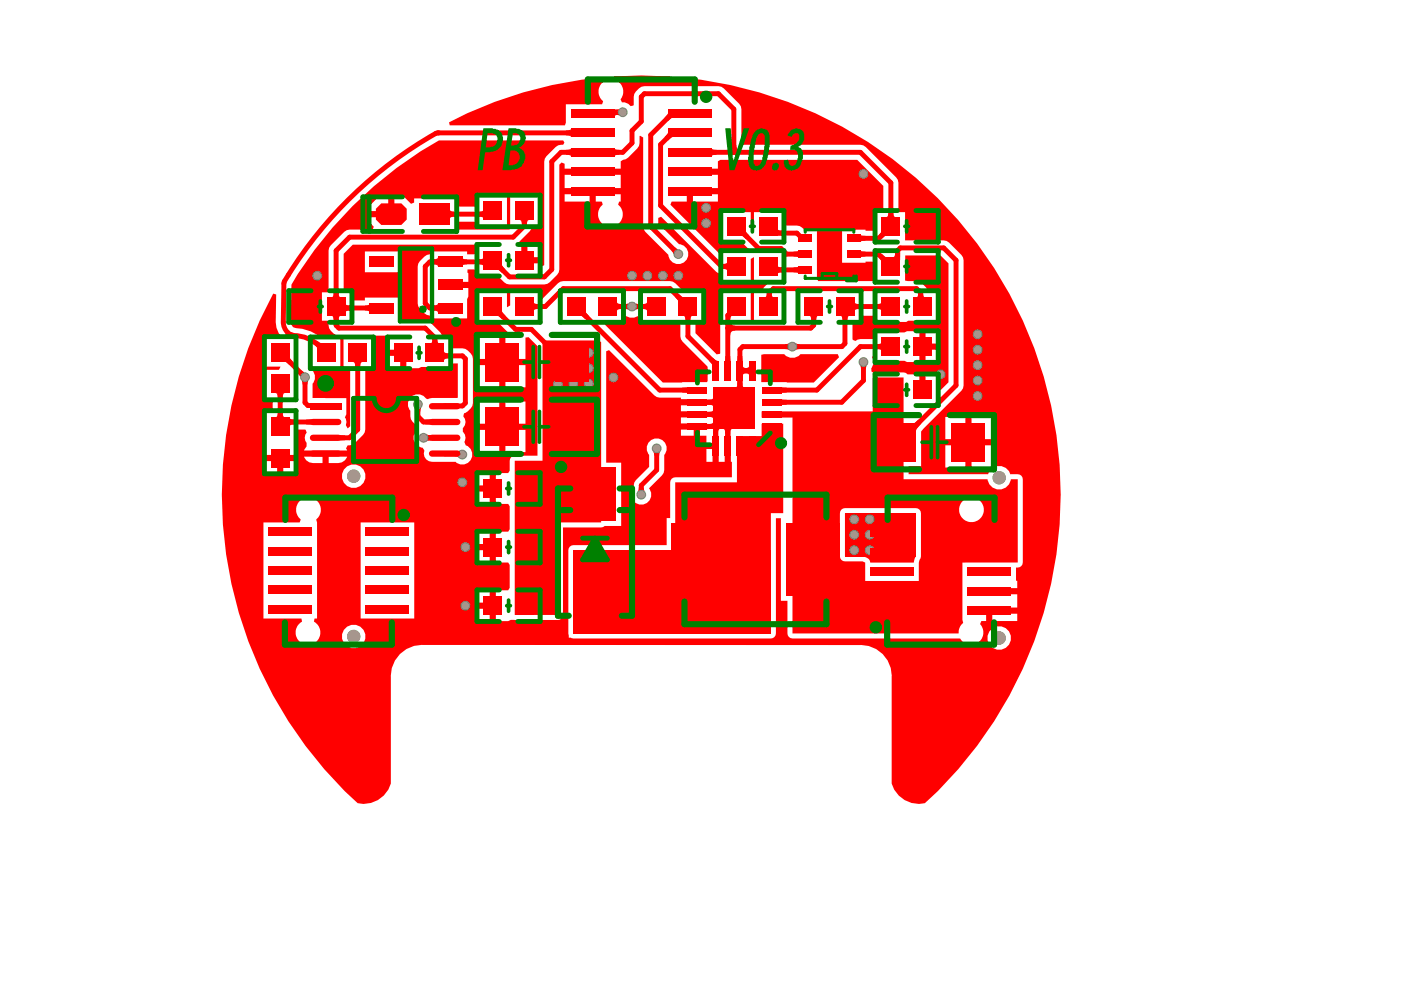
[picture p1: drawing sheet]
<svg xmlns="http://www.w3.org/2000/svg" width="297mm" height="210mm" viewBox="0 0 297 210" stroke-linecap="round" stroke-linejoin="round" font-family="sans-serif">
<g fill="#f00">
<path d="M72.2 71.7l.6 .1v6h1.4v12.6l-.4 .4-.5-.7 .2-.6-.4-1 .3-.7v-3.4h-7.1v-3.1a2 2 0 0 0-.2-2.9l.3-.6h5.8z"/>
<path d="M95.2 25.9a86.8 86.8 0 0 1 33.2-9.5l.1 .6a2.61 2.61 0 0 0-.6 4.5l-.3 .6h-7.6v3.9l-.2 .6h-24.4z"/>
<path d="M179.2 108.8h15v9.1l-.5 1.4h-9.2l-.3-.7-.9-.6-4.1-.1z"/>
<path d="M128.5 68.3h3.6v-1l.7-.3 .7 .3h1l.7-.3 .7 .3v1h6.5l.6-.3h1.3l.1 3.9 .3 .5 5.3 5.4v3.1l-.1 .1-9.4 .1-12.2-12.2z"/>
<path d="M161.4 75.2l.6-.1h4.3a2.26 2.26 0 0 0 3.4 0h7.9l.3 .6-5.4 5.4-11.1-.1z"/>
<path d="M115 72.2h12.1l.4 .4v38.2h-9.2v19.6h-9.2v-32.7h5.9z"/>
<path d="M121.6 116.7h41.8v17.6h-41.8z"/>
<path d="M143.2 102.3h13v-9.8h5.3v-2.7h4.6v19h-2.7v25.5h-20.2z"/>
<path d="M179.1 108.8h15.1v9.2h-15.1z"/>
<path d="M154.8 68a.93 .93 0 0 0 1.1 1v1.1a.93 .93 0 0 0-1.1 1l-1-1.5z"/>
<path d="M154 31.8a.93 .93 0 0 0 1.1-1.1h1a.93 .93 0 0 0 1.1 1.1l-1.6 1z"/>
<path d="M134.7 64.3l.8 .2v1l-.8 .2z"/>
<path d="M132.5 64.5l.7-.2v1.4l-.7-.2z"/>
<path d="M168.7 72.8l.8 .2v1l-.8 .2z"/>
<path d="M166.5 73l.7-.2v1.4l-.7-.2z"/>
<path d="M96.6 95.7l.8-.2-.2 1.5-.8-.3z"/>
<path d="M90.5 92.1l.8 .2v1l-.8 .3z"/>
<path d="M87.9 86.5h1.4l-.2 .7h-1z"/>
<path d="M63.9 80.7h1.5l-.2 .8h-1.1z"/>
<path d="M63.2 79.3l.8-.8 .7 .4-1.1 1.1z"/>
<path d="M138.5 95.8h1.5l-.2 .8h-1.1z"/>
<path d="M135.4 103.3h1.1l.2 .8h-1.5z"/>
<path d="M130.5 23.3l.8-.2v1.4l-.8-.2z"/>
<path d="M142.4 53.2l.7-.8 .7 .4-1 1.1z"/>
<path d="M182.3 77.5h1.5l-.2 .8h-1.1z"/>
<path d="M154.1 85.9l.8-.8 .7 .4-1.1 1.1z"/>
<path d="M154.5 86.6l1.1 1-.7 .4-.8-.7z"/>
<path d="M155.6 85.5l.7-.4 .7 .8-.4 .7z"/>
<path d="M171.5 66.9h2.1a.81 .81 0 0 0-.6 1.1h-1v-.4a.6 .6 0 0 0-.5-.7z"/>
<path d="M194.7 62.1h1l.1 .7 .4 .3h-2l.4-.3z"/>
<path d="M162.6 62.1h1l.1 .7 .4 .2h-2l.4-.2z"/>
<path d="M154.2 66.9h1.1a.82 .82 0 0 0-.5 1.1h-1z"/>
<path d="M185.9 73l.4-.1a.6 .6 0 0 0 .6-.5v2.1a.82 .82 0 0 0-1-.5z"/>
<path d="M106.4 55.6a.87 .87 0 0 0 .4 1.1l.4 .4-.8 .8-.9-.8h-.6z"/>
<path d="M101.5 55h.4a.6 .6 0 0 0 .6-.5v2.1a.82 .82 0 0 0-1-.6z"/>
<path d="M91.8 55h.4a.59 .59 0 0 0 .7-.5v2.1a.8 .8 0 0 0-1.1-.6z"/>
<path d="M98 54.5a.82 .82 0 0 0 1 .5v1l-.4 .1a.6 .6 0 0 0-.6 .5z"/>
<path d="M91.8 64.8h.4a.59 .59 0 0 0 .7-.5v2.1a.8 .8 0 0 0-1.1-.6z"/>
<path d="M101.5 44.9h.2a.72 .72 0 0 0 .8-.5v2.1a.82 .82 0 0 0-1-.6z"/>
<path d="M130.3 31.4l.2 .3 .8 .1v1l-.8 .1-.2 .3z"/>
<path d="M120 31.8l.8-.1 .2-.3v1.8l-.2-.3-.8-.1z"/>
<path d="M150.9 31.4l.2 .3 .8 .1v1l-.8 .1-.2 .3z"/>
<path d="M141.6 27.6l1.5 1.5a.86 .86 0 0 0-1 .3l-.5 .4-.7-.7a1.54 1.54 0 0 0 .8-1.4z"/>
<path d="M141.6 23.5l1.5 1.4a.86 .86 0 0 0-1 .4l-.5 .4-.7-.8a1.54 1.54 0 0 0 .8-1.4z"/>
<path d="M144.6 82.2l1.1-.1v1.2l-1.1-.1z"/>
<path d="M150.4 76.5l.7-.7 .7 .6 .6 .1-1.3 1.5a1.37 1.37 0 0 0-.7-1.5z"/>
<path d="M153.8 75.5h1l.1 1h-1.2z"/>
<path d="M165.7 82.1l1.1 .1v1l-1.1 .1z"/>
<path d="M165.7 84.7l1.1 .1v1l-1.1 .1z"/>
<path d="M193.2 89.7a.71 .71 0 0 0 1-.3l.5-.4 .6 .8-.9 1.2-.2 .7z"/>
<path d="M158.1 48.5a.87 .87 0 0 0 .4 1l.4 .4-.8 .8-.9-.8h-.6z"/>
<path d="M164.8 48.4a.82 .82 0 0 0 1.1 .5v1.1l-1.1-.1z"/>
<path d="M186.9 48.7l1.2 1.2-.4 .1-.8 .7-.7-.8 .7-.7z"/>
<path d="M188.4 45h1v.4a.59 .59 0 0 0 .5 .6h-2.1a.8 .8 0 0 0 .6-1z"/>
<path d="M189.8 53.5h1v1h-1.5a.8 .8 0 0 0 .5-1z"/>
<path d="M186.9 53.8l.9 .7h.5l-1.4 1.4a.82 .82 0 0 0-.3-1l-.4-.4z"/>
<path d="M153.2 56h.2a.72 .72 0 0 0 .8-.6v2.1a.82 .82 0 0 0-1-.5z"/>
<path d="M164.8 56.2a.82 .82 0 0 0 1.1 .5v1l-.4 .1a.6 .6 0 0 0-.7 .5z"/>
<path d="M168.3 56.7l.7-.1 .3-.1v1.5l-.3-.2-.7-.1z"/>
<path d="M168.3 53.4l.7-.1 .3-.2v1.5l-.3-.1-.7-.1z"/>
<path d="M182.4 49.8l.3 .1 .8 .1v1.1h-.8l-.3 .2z"/>
<path d="M182.4 53.1l.3 .2 .8 .1v1l-.8 .1-.3 .1z"/>
<path d="M77.4 64.8h.4a.59 .59 0 0 0 .6-.5v2.1a.8 .8 0 0 0-1-.6z"/>
<path d="M110.1 46.7h2.1a.8 .8 0 0 0-.5 1h-1l-.1-.4a.59 .59 0 0 0-.5-.6z"/>
<path d="M70.2 66.9h2.1a.8 .8 0 0 0-.5 1.1h-1.1v-.4a.59 .59 0 0 0-.5-.7z"/>
<path d="M70.7 62h1.1v.4a.6 .6 0 0 0 .5 .7h-2.1a.81 .81 0 0 0 .5-1.1z"/>
<path d="M73.2 64.3a.82 .82 0 0 0 1.1 .5v1h-.4a.6 .6 0 0 0-.7 .6z"/>
<path d="M151.2 90.9h1.6a.82 .82 0 0 0-.6 1.1h-1z"/>
<path d="M150.2 84.8l.4-.1a.6 .6 0 0 0 .6-.5v2.1a.82 .82 0 0 0-1-.5z"/>
<path d="M153.3 90.9h2a.82 .82 0 0 0-.5 1.1h-1v-.4a.6 .6 0 0 0-.5-.7z"/>
<path d="M150.2 89.9h.4a.6 .6 0 0 0 .6-.5v1.5h-1z"/>
<path d="M150.2 87.3h.4a.6 .6 0 0 0 .6-.5v2.1a.82 .82 0 0 0-1-.5z"/>
<path d="M156.4 81.2h1v.3a.59 .59 0 0 0 .5 .7h-2.1a.8 .8 0 0 0 .6-1z"/>
<path d="M153.8 91.5h1l.1 1h-1.2z"/>
<path d="M151.2 91.5h1l.2 1h-1.3z"/>
<path d="M149.8 89.8l1 .1v1l-1 .2z"/>
<path d="M149.8 87.2l1 .1v1.1l-1 .1z"/>
<path d="M149.8 84.7l1 .1v1l-1 .1z"/>
<path d="M156.2 80.6h1.3l-.1 1.1h-1z"/>
<path d="M157.5 77.5a.82 .82 0 0 0 1.1 .6v1h-.4a.6 .6 0 0 0-.7 .5z"/>
<path d="M156.4 75.5h1l.1 1h-1.3z"/>
<path d="M157.8 78.1l.4-.1a.6 .6 0 0 0 .6-.5v2.1a.82 .82 0 0 0-1-.5z"/>
<path d="M181.2 63.9a.82 .82 0 0 0 1 .6v1h-.2a.72 .72 0 0 0-.8 .5z"/>
<path d="M178.1 66.9h2.1a.81 .81 0 0 0-.5 1.1h-1.1v-.4a.6 .6 0 0 0-.5-.7z"/>
<path d="M185.9 64.5h.2a.72 .72 0 0 0 .8-.6v2.1a.82 .82 0 0 0-1-.5z"/>
<path d="M120 27.7l.8-.1 .2-.3v1.8l-.2-.3-.8-.1z"/>
<path d="M130.3 23.2l1 .1v1h-.4a.6 .6 0 0 0-.6 .5z"/>
<path d="M116.6 73.3l.8-.1 .2-.4v2l-.2-.4-.8-.1z"/>
<path d="M67.1 72.2a2.3 2.3 0 0 0 1.7 .7l-1.6 1.3a.62 .62 0 0 0-.4-.9l-.4-.3z"/>
<path d="M74.8 76.7h2.1a.8 .8 0 0 0-.5 1.1h-1.1v-.4a.59 .59 0 0 0-.5-.7z"/>
<path d="M58.9 87.4h1l.1 .4a.6 .6 0 0 0 .5 .7h-2.1a.81 .81 0 0 0 .5-1.1z"/>
<path d="M61.4 88.5a.81 .81 0 0 0 1 .5v1h-.4a.59 .59 0 0 0-.6 .5z"/>
<path d="M58.4 83.3h2.1a.81 .81 0 0 0-.6 1.1h-1v-.2a.72 .72 0 0 0-.5-.9z"/>
<path d="M59.9 76.7l1.5-1.5a.86 .86 0 0 0 .3 1.1l.4 .4-.7 .7a1.54 1.54 0 0 0-1.4-.8z"/>
<path d="M64.9 89l1.2-.1v1.2l-1.2-.1z"/>
<path d="M90.2 92.3l1.1-.1v1.2l-1.1-.1z"/>
<path d="M90.2 89l1.1-.1v1.2l-1.1-.1z"/>
<path d="M72 92.2l1.2 .1v1l-1.2 .1z"/>
<path d="M91.7 71.8h1v.4a.6 .6 0 0 0 .5 .7h-2a.81 .81 0 0 0 .5-1.1z"/>
<path d="M94.1 74.4a.82 .82 0 0 0 1.1 .5v1.1h-.4a.6 .6 0 0 0-.7 .5z"/>
<path d="M95.4 44.4a.81 .81 0 0 0 1 .5v1h-.2a.72 .72 0 0 0-.8 .6z"/>
<path d="M113.1 63.9a.82 .82 0 0 0 1.1 .6v1h-.2a.72 .72 0 0 0-.9 .5z"/>
<path d="M106.4 65.5a.87 .87 0 0 0 .4 1l.4 .4-.8 .8-.9-.8h-.6z"/>
<path d="M136.2 64.5h.2a.72 .72 0 0 0 .8-.6v2.1a.82 .82 0 0 0-1-.5z"/>
<path d="M144.8 66.9h2.1a.8 .8 0 0 0-.5 1.1h-1.1v-.4a.59 .59 0 0 0-.5-.7z"/>
<path d="M143.2 63l.7-.7 .9 .8h.6l-1.5 1.4a.87 .87 0 0 0-.3-1z"/>
<path d="M130.8 63.9a.82 .82 0 0 0 1 .6v1h-.2a.72 .72 0 0 0-.8 .5z"/>
<path d="M124.1 65.5a.87 .87 0 0 0 .3 1l.4 .4-.7 .8-.9-.8h-.6z"/>
<path d="M57.9 62.3l.7 .1-.1 5.2a4.6 4.6 0 0 0 .9 3.5l-.3 .6h-2.7v6l3.1 .1-.4 .6h-2.7v6h1.4v3h-1.4v5.9l-.3 .5v2.7h6.6v-2.7l-.3-.5v-2.2h2.3l.1 .1 .2 .5-.3 .5-.1 .6 .1 .7 .3 .4v.8l-.5 .8h9.1l-.2-.4 .3-.7 1-.1a5.1 5.1 0 0 0 2.7-3.2v-13.3h1.5v-6.6h2.8l.5 .3v2.6h3.3v.7h.7v3.3h2.6l.5-.3h5.9v-.7h1.9v7.2l-5.5 .1-.9 .2-.3-.1a2.12 2.12 0 0 0-3.1-.5 2.12 2.12 0 0 0-.3 3.1 2.96 2.96 0 0 0 1.5 3.3l.1 .5-.2 .3a2.08 2.08 0 0 0-.6 2.3 2.08 2.08 0 0 0 1.8 1.4l.4 .7a1.73 1.73 0 0 0 1.6 2.3h5l.2 .3a2.12 2.12 0 0 0 3.1-.8 2.12 2.12 0 0 0-1.2-3 1.37 1.37 0 0 1 0-1.6l-.1-.6-.5-.7v-.7a1.69 1.69 0 0 0 .1-2.5l.2-.7a2.76 2.76 0 0 0 1.9-2.1v-9.4l-.2-.6a2.88 2.88 0 0 0-2-1.6h-2.9v-2.1h-1.4l-.1-.8-.4-.5-2.5-2.4-.6-.1h-5.1l-.5-.5v-4.4h-7.2v.6h-3.1v-1.7h-1.4v-8.2l1.9-1.9h26.1l.6 .3v1.7h-2.5v-.6h-7.2v.6h-.7a3.3 3.3 0 0 0-2.5 2.6v7.8l.1 .6a3.3 3.3 0 0 0 3.1 2v.6h7.2v-4.1l.3-.5v-1.8h-3.9v-1.3h3.9v-1.9l-.2-.1v-.7h2.4v1.1h3.7a4.7 4.7 0 0 0 2.8 2.1h7.4l.6-.1a4.7 4.7 0 0 0 2.6-3.1v-22.2l.5-.5 .6 .3v1.1h11.9v-1.6l1.6-.8 2.3-2.5 .2-2.1 .7 .4v18.8l.1 .6 .3 .6 4.9 4.8a2.11 2.11 0 0 0 2.2 2 2.11 2.11 0 0 0 2-2.1 2.11 2.11 0 0 0-1.9-2.1l-4.4-4.4v-1.2l.6-.2 11.6 11.6 .6 .4 .8 .1v1.4h6v-4.6l.6-.4 .1 5h2.6l.2 .7-.7 .7-.4 .6-.1 .5h-1.6v6h-.7v-6h-6v3.7l-.4 .5-.1 .7v8l-.8 .2-4.4-4.5v-2.6h1.4v-6h-3.8a5.2 5.2 0 0 0-3-2.4h-22.7l-.6 .1-.5 .4-3.3 3.3h-.8v-1.4h-6v2.8l-.7 .3v-3.1h-6v6h3.7l2.8 2.7-.3 .7h-.5v4.7h4.2v-4.5l.7-.1 1.9 1.9v23.2l-5.3 .1-.6 .6v2.5l-.4 .5h-2.6v6.5h2.6l.4 .6v4.8l-.4 .5h-2.6v6.6h2.6l.4 .5v4.8l-.4 .6h-2.6v6.5h2.6l.6-.3 10 .1a1.07 1.07 0 0 0 1.1-1.1v-18.6h8.1l.7-.3h3.5v-13.4h-3.2v-23.6l.6-.3 9.6 9.6 .6 .4 .6 .1h4.5v.3h3.3v1.3h-3.3v1.3h3.3v1.3h-3.3v1.3h3.3v.6h.7v2h1.4v1.5h1.9v.6h.7v3.4h1.2v-3.4h1.4v3.4h.2v3.3h-12a1.07 1.07 0 0 0-1.1 1.1v7.5h-.8v5.8h-19.7a1.07 1.07 0 0 0-1.1 1.1l.1 18.5 1 .2h41.8a1.07 1.07 0 0 0 1.1-1.1v-24.4h1.1v17.5h1.4v6.9l.3 .8 .7 .3h35.3h.3l.2 .3a2.62 2.62 0 0 0 3.8 .4 2.62 2.62 0 0 0 .2-3.8l.3-.6h1v-2.2h.6v-.7h6v-2.8h-6v-1.3h6v-1.6h-.3v-2.8a1.16 1.16 0 0 0 1.5-1v-17.7l-.4-.7-.3-.3-1.9-.1a2.56 2.56 0 0 0-3.4-1.5l-.7-.4v-4.2h-4.2v4.7h3.6l.3 .7-.4 .8-16.9-.1v-1.6h2.7v-7.4l8.5-8.6 .4-.6 .1-.6v-26.5l-.1-.6-.4-.5-3.1-3-.6-.1h-8.2v-6h-1.4v-6.2l-.1-.7-.4-.5-6.5-6.4-.5-.4-.6-.1h-25.2v-7.6l-.1-.6-.4-.5-3.2-3.3-.6-.3-.6-.1h-15.7l-.6 .1a3.3 3.3 0 0 0-1.6 3.9l-.7 .2-.5-.5-.7-.3h-.6l-.3-.6a2.62 2.62 0 0 0-1.5-4.2v-.7l5.9-.2a88.8 88.8 0 0 1 82.8 56.6 88.8 88.8 0 0 1-22.7 97.7 6 6 0 0 1-7-4.2v-22.8a6.5 6.5 0 0 0-6.6-6.5l-93-.1a6.6 6.6 0 0 0-6.6 6.7v22.7l-.6 1.3a6 6 0 0 1-6.5 2.9 88.7 88.7 0 0 1-17.9-108zM119.7 37.1v2.8h11.9v-2.8zM119.7 41.2v1.5h5.3v-1.5zM126.3 41.2v1.5h1.3l.2 .6a2.67 2.67 0 0 0-.4 3.9 2.67 2.67 0 0 0 4 0 2.67 2.67 0 0 0-.3-3.9l.2-.6h.3v-1.5zM77.4 53.3v4.4h7.2v-4.4zM101.6 71.4v4.7h4.2v-4.7zM82.2 75.5v2.6h2.6v-2.6zM107.2 77.4v4.7h4.2v-4.7zM101.6 77.4v4.7h4.2v-4.7zM107.2 85.1v4.7h4.2v-4.7zM101.6 85.1v4.7h4.2v-4.7zM144.4 91.1v1.3h2.7v-1.3zM206 88.4v4.7h4.2v-4.7zM200.4 88.4v4.7h4.3v-4.7zM107.2 91.1v4.8h4.2v-4.8zM101.6 91.1v4.8h4.2v-4.8zM149.8 95.2v2.7h1.3v-2.7zM69.7 96.8v1.4h2a1.95 1.95 0 0 0 1.9-1.4zM64.5 96.8a1.95 1.95 0 0 0 1.9 1.4h2v-1.4zM200.4 94.4v4.7h4.3v-4.7zM60.1 97.8v2.6h2.6v-2.6zM56.1 97.8v2.6h2.7v-2.6zM101.2 100.3v2.6h2.6v-2.6zM72.5 101a2.51 2.51 0 0 0 5 0 2.51 2.51 0 0 0-5 0zM101.2 104.2v2.6h2.6v-2.6zM137.5 93.9a2.05 2.05 0 0 0 .1 2.5v2.6l-2.8 2.8-.3 .5-.1 1.2a2.11 2.11 0 0 0 .1 2.9 2.11 2.11 0 0 0 2.9 .1 2.11 2.11 0 0 0 .2-2.9l3.1-3.3 .1-3.9a2.12 2.12 0 0 0-.3-3 2.12 2.12 0 0 0-3 .5zM101.2 112.7v2.6h2.6v-2.6zM101.2 116.7v2.6h2.6v-2.6zM101.2 125.2v2.6h2.6v-2.6zM76.5 110.8v20.3h11.3v-20.3zM210.4 130.1v1.6h5.3v-1.6zM101.2 129.1v2.6h2.6v-2.6zM55.9 110.8v20.3h8l.1 .7a2.63 2.63 0 0 0-.7 4 2.63 2.63 0 0 0 4 0 2.63 2.63 0 0 0-.7-4l.1-.7h.5v-20.3l-.1-.7a2.63 2.63 0 0 0 .2-3.8 2.63 2.63 0 0 0-3.8 0 2.63 2.63 0 0 0 .2 3.8l-.2 .7zM72.5 135a2.51 2.51 0 0 0 5 0 2.51 2.51 0 0 0-5 0zM209.3 135.3a2.55 2.55 0 0 0 5.1 0 2.55 2.55 0 0 0-5.1 0z"/>
<path d="M74.7 43.7a83.8 83.8 0 0 1 18.4-13.9h26.3l.3 .4-.3 .5-1.1 .1-.5 .4-1.9 1.9-.4 .5-.1 .7v21.9l-.3 .2-.7-.3v-.3h-3.2v-.6h-.7v-3.3h-.2l-.2-.6 2.2-2.3 .4-.5 .1-.8h1.4v-6h-6v6.7l-.2 .3h-11.6v-1.7h5.1v.7h6v-6h-6v2.1h-5.1v-1.7h-8.6v.8l-.6 .3-1.5-1.4h-2.1v3.6h-.6v.7h-4.6v1.1l.9 .9-.3 .6h-4.9l-.6 .1-.5 .3-3.2 3.4-.1 .6v8.9h-1.4v6h1.4a2.67 2.67 0 0 0 2 3.1l-.1 .7h-3.1a11.8 11.8 0 0 0-6-2.3 1.28 1.28 0 0 1-.8-1.2l.1-7.9a74 74 0 0 1 12.9-16.7zM80.2 41.8l-1.8 1.8v1.2h3.9v-3zM111.8 51.9v2.6h2.6v-2.6z"/>
<path d="M191.9 54.2h7.5l1.7 1.6v25.3l-1.6 1.6-.6-.3v-3h-2.7v3.2h-1.3v-3.2h-2.5l-.4-.4h-.4h-6.6l-.2-.3-.1-.6a1.98 1.98 0 0 0 .2-2.4l.3-.6h.7v1.4h5.9l.5 .3h2.6v-6.6h-2.6l-.5 .3h-5.9v1.4h-3.5l-.6 .1-.4 .3-.7-.3v-3.7h1.8v-1.3h3.1v1.3h6.6l.4-.3h6v-6h-1.8a3.4 3.4 0 0 0-4.3-2.4l-.6-.1zM196.2 70.2v2.6h2.7v-2.6zM196.2 74.1v2.7h2.7v-2.7z"/>
<path d="M146.3 35.8h5.9v-1.6l.5-.3h29.1l5.5 5.5v5.6h-1.4v3.7l-.2 .2h-2.2v-.2h-5v7h5v-.2h1.9l.5 .4v3.6l-12.4 .1-.3-.5v-10.4h-2.7l-.9-.8-.6-.1h-3.1v-2.8h-6v2.8l-.7 .3v-3.1h-6v6h3.7l1.8 1.8-.2 .7h-5.3l-.6 .3-10.5-10.4 .3-.7h3.2v-2.2h.7v-.6h5.9v-2.8h-5.9zM146.9 41.2v1.5h5.3v-1.5z"/>
<path d="M161.5 87.2h23.5v-7.2h6.6v21.6h17.8a2.48 2.48 0 0 0 2.4 2.2 2.48 2.48 0 0 0 2.5-2.2h1.5v17.7h-11.8v12.1l.2 .7a2.57 2.57 0 0 0-.9 2.2h-35.3v-45.8h-6.5zM203.3 108.1a2.65 2.65 0 0 0 5.3 0 2.65 2.65 0 0 0-5.3 0zM178.4 108l-.3 .8v9.2a1.07 1.07 0 0 0 1 1h3.8l.5 .3v3.9h11.4v-3.9l.5-1.3v-9.2a1.07 1.07 0 0 0-1.1-1.1h-15.1z"/>
</g>
<g fill="none" stroke="#f00" stroke-width="1">
<path d="M92.9 28.2h32.8M132 23.8h-6.1l-.2 .3M146.3 32.3h36.1l6.5 6.5v9.2M146.3 24.1h-3.8l-4.5 4.5v19.4l5.8 5.9M146.3 28.2h-3.8l-2.4 2.4v13l12.9 12.9h3.2M155.6 32.3v-9.2l-3.3-3.2h-15.7l-.6 .6v5.3l-2 1.9v2.6l-2 2h-13.1l-1.9 2v22.8l-1.6 1.6h-7.4l-3.5-3.5M188.9 56.5l1.4-1.4v-2l.6-.5h9.2l2.6 2.6v26.5l-8.5 8.5h-.5l-3.1 3.1v.5M59.4 74.7l5.3 5.3v5.4l.6 .6h3.6M60.2 60.1l-.1 8.2M61 70.5l.2 .2M67.8 73.4l1.3 1.4M183.1 76.8v3.9l-4.6 4.6h-14.8"/>
<path d="M188.9 73.5h-6.5l-9.2 9.2h-9.5M139.2 95.1v4.5l-3.2 3.3v2M147.7 87.9h6.6v6.6M147.7 85.3h6.6l1.3 1.3-3.9 3.8v4.1M147.7 90.4h4M147.7 90.4h.1M188 93.8h4.9"/>
</g>
<circle cx="92.9" cy="28.2" r=".52" fill="#f00"/>
<path d="M104.5 44.7l-.7 .7h-11.7M104.5 55.2l-.4 .3h-13l-.9 1v7.8l.9 1h4.3M111.2 44.7v3.2l-2.4 2.4h-34.7l-2.8 2.8v15.9l.5 .6h18.4l2 2v3.2l.7 .7h5.2l.6 .6v9.4l-.6 .6h-3.8M71.3 65l.3 .3h9.4l.6 .6M75.8 74.8v16.3l-1.7 1.7h-5.1M118.2 73.8l3 3M159.5 78.6h-2.6v6.7l-1.3 1.3M68.9 86l.1 .1M88.6 85.7v2.6l1.2 1.2h4.5M89.5 92.5l.3 .3h4.5M94.3 96.2h3.6l.1 .2" fill="none" stroke="#f00" stroke-width="1"/>
<circle cx="59.4" cy="81.4" r=".52" fill="#f00"/>
<g fill="none" stroke="#f00" stroke-width="1">
<path d="M92.9 28.2a54.1 54.1 0 0 0-11.4 7.4 85.4 85.4 0 0 0-21.3 24.3v.2M156.2 48l4.7 4.7h4.7l1.2 1.2h3.9M162.9 48l1.4 1.4h4.7l1 1.1h.7M162.9 56.5l.7 .7h7.1M181 53.9h5.3l2.6 2.6M188.9 48l-2.6 2.5h-5.3M60.1 68.3l.1 .9 .8 1.3M61.2 70.7a5 5 0 0 0 2.6 .6l2.1 .8 1.9 1.3M104.5 65l4.8 4.8h3.4l3.9 4h1.6M111.2 65h4.4l3.8-3.8h22.7l3.8 3.8v6.3l5.8 5.9v1.4M122.1 65l17.8 17.7h7.8M128.8 65h10.4"/>
<path d="M156.2 65l-1.9 1.9v11.7M162.9 65l.2-.2v-2.7l.9-.9h30.3l.9 .9v2.5l.4 .4M172.5 65v4l-.6 .6h-17.6M188.9 65h-9.7l-.1 7.8-.6 .7h-21l-.6 .6v4.5M59.4 81.4v9l1-.9h8.6"/>
</g>
<circle cx="184.4" cy="116.7" r="1.05" fill="#808080"/>
<circle cx="184.4" cy="116.7" r=".79" fill="#a6968d"/>
<circle cx="175.9" cy="56.5" r="1.05" fill="#808080"/>
<circle cx="175.9" cy="56.5" r=".79" fill="#a6968d"/>
<circle cx="199.4" cy="79.4" r="1.05" fill="#808080"/>
<circle cx="199.4" cy="79.4" r=".79" fill="#a6968d"/>
<circle cx="143.8" cy="58.5" r="1.05" fill="#808080"/>
<circle cx="143.8" cy="58.5" r=".79" fill="#a6968d"/>
<circle cx="140.5" cy="58.5" r="1.05" fill="#808080"/>
<circle cx="140.5" cy="58.5" r=".79" fill="#a6968d"/>
<circle cx="137.3" cy="58.5" r="1.05" fill="#808080"/>
<circle cx="137.3" cy="58.5" r=".79" fill="#a6968d"/>
<circle cx="134" cy="58.5" r="1.05" fill="#808080"/>
<circle cx="134" cy="58.5" r=".79" fill="#a6968d"/>
<circle cx="149.7" cy="47.3" r="1.05" fill="#808080"/>
<circle cx="149.7" cy="47.3" r=".79" fill="#a6968d"/>
<circle cx="149.7" cy="44.1" r="1.05" fill="#808080"/>
<circle cx="149.7" cy="44.1" r=".79" fill="#a6968d"/>
<circle cx="183.1" cy="36.9" r="1.05" fill="#808080"/>
<circle cx="183.1" cy="36.9" r=".79" fill="#a6968d"/>
<circle cx="155.6" cy="86.6" r="1.05" fill="#808080"/>
<circle cx="155.6" cy="86.6" r=".79" fill="#a6968d"/>
<circle cx="207.3" cy="84" r="1.05" fill="#808080"/>
<circle cx="207.3" cy="84" r=".79" fill="#a6968d"/>
<circle cx="207.3" cy="80.7" r="1.05" fill="#808080"/>
<circle cx="207.3" cy="80.7" r=".79" fill="#a6968d"/>
<circle cx="207.3" cy="77.4" r="1.05" fill="#808080"/>
<circle cx="207.3" cy="77.4" r=".79" fill="#a6968d"/>
<circle cx="207.3" cy="74.1" r="1.05" fill="#808080"/>
<circle cx="207.3" cy="74.1" r=".79" fill="#a6968d"/>
<circle cx="207.3" cy="70.9" r="1.05" fill="#808080"/>
<circle cx="207.3" cy="70.9" r=".79" fill="#a6968d"/>
<circle cx="67.3" cy="58.5" r="1.05" fill="#808080"/>
<circle cx="67.3" cy="58.5" r=".79" fill="#a6968d"/>
<circle cx="98.7" cy="128.4" r="1.05" fill="#808080"/>
<circle cx="98.7" cy="128.4" r=".79" fill="#a6968d"/>
<circle cx="98" cy="102.3" r="1.05" fill="#808080"/>
<circle cx="98" cy="102.3" r=".79" fill="#a6968d"/>
<circle cx="98.7" cy="116" r="1.05" fill="#808080"/>
<circle cx="98.7" cy="116" r=".79" fill="#a6968d"/>
<circle cx="130.1" cy="80" r="1.05" fill="#808080"/>
<circle cx="130.1" cy="80" r=".79" fill="#a6968d"/>
<circle cx="184.4" cy="113.4" r="1.05" fill="#808080"/>
<circle cx="184.4" cy="113.4" r=".79" fill="#a6968d"/>
<circle cx="184.4" cy="110.1" r="1.05" fill="#808080"/>
<circle cx="184.4" cy="110.1" r=".79" fill="#a6968d"/>
<circle cx="181.1" cy="116.7" r="1.05" fill="#808080"/>
<circle cx="181.1" cy="116.7" r=".79" fill="#a6968d"/>
<circle cx="181.1" cy="113.4" r="1.05" fill="#808080"/>
<circle cx="181.1" cy="113.4" r=".79" fill="#a6968d"/>
<circle cx="181.1" cy="110.1" r="1.05" fill="#808080"/>
<circle cx="181.1" cy="110.1" r=".79" fill="#a6968d"/>
<circle cx="183.1" cy="76.8" r="1.05" fill="#808080"/>
<circle cx="183.1" cy="76.8" r=".79" fill="#a6968d"/>
<circle cx="143.8" cy="53.9" r="1.05" fill="#808080"/>
<circle cx="143.8" cy="53.9" r=".79" fill="#a6968d"/>
<circle cx="132" cy="23.8" r="1.05" fill="#808080"/>
<circle cx="132" cy="23.8" r=".79" fill="#a6968d"/>
<circle cx="121.6" cy="74.8" r="1.05" fill="#808080"/>
<circle cx="121.6" cy="74.8" r=".79" fill="#a6968d"/>
<circle cx="118.3" cy="81.4" r="1.05" fill="#808080"/>
<circle cx="118.3" cy="81.4" r=".79" fill="#a6968d"/>
<circle cx="121.6" cy="78.1" r="1.05" fill="#808080"/>
<circle cx="121.6" cy="78.1" r=".79" fill="#a6968d"/>
<circle cx="121.6" cy="81.3" r="1.05" fill="#808080"/>
<circle cx="121.6" cy="81.3" r=".79" fill="#a6968d"/>
<circle cx="124.8" cy="81.3" r="1.05" fill="#808080"/>
<circle cx="124.8" cy="81.3" r=".79" fill="#a6968d"/>
<circle cx="124.8" cy="78.1" r="1.05" fill="#808080"/>
<circle cx="124.8" cy="78.1" r=".79" fill="#a6968d"/>
<circle cx="124.8" cy="74.8" r="1.05" fill="#808080"/>
<circle cx="124.8" cy="74.8" r=".79" fill="#a6968d"/>
<circle cx="136" cy="104.9" r="1.05" fill="#808080"/>
<circle cx="136" cy="104.9" r=".79" fill="#a6968d"/>
<circle cx="139.2" cy="95.1" r="1.05" fill="#808080"/>
<circle cx="139.2" cy="95.1" r=".79" fill="#a6968d"/>
<circle cx="64.7" cy="80" r="1.05" fill="#808080"/>
<circle cx="64.7" cy="80" r=".79" fill="#a6968d"/>
<circle cx="88.6" cy="85.7" r="1.05" fill="#808080"/>
<circle cx="88.6" cy="85.7" r=".79" fill="#a6968d"/>
<circle cx="89.8" cy="92.8" r="1.05" fill="#808080"/>
<circle cx="89.8" cy="92.8" r=".79" fill="#a6968d"/>
<circle cx="98" cy="96.4" r="1.05" fill="#808080"/>
<circle cx="98" cy="96.4" r=".79" fill="#a6968d"/>
<circle cx="168" cy="73.5" r="1.05" fill="#808080"/>
<circle cx="168" cy="73.5" r=".79" fill="#a6968d"/>
<circle cx="134" cy="65" r="1.05" fill="#808080"/>
<circle cx="134" cy="65" r=".79" fill="#a6968d"/>
<circle cx="75" cy="101" r="1.42" fill="#808080"/>
<circle cx="75" cy="101" r="1.42" fill="#a6968d"/>
<circle cx="75" cy="135" r="1.42" fill="#808080"/>
<circle cx="75" cy="135" r="1.42" fill="#a6968d"/>
<circle cx="211.8" cy="101.3" r="1.42" fill="#808080"/>
<circle cx="211.8" cy="101.3" r="1.42" fill="#a6968d"/>
<circle cx="211.8" cy="135.3" r="1.42" fill="#808080"/>
<circle cx="211.8" cy="135.3" r="1.42" fill="#a6968d"/>
<g fill="#f00">
<path d="M120.2 63h3.9v4h-3.9z" fill-rule="evenodd"/>
<path d="M126.9 63h3.9v4h-3.9z" fill-rule="evenodd"/>
<path d="M143.9 63h3.9v4h-3.9z" fill-rule="evenodd"/>
<path d="M137.2 63h3.9v4h-3.9z" fill-rule="evenodd"/>
<path d="M102.5 63h3.9v4h-3.9z" fill-rule="evenodd"/>
<path d="M109.2 63h3.9v4h-3.9z" fill-rule="evenodd"/>
<path d="M79.7 44.3l1.1-1.2h4.3l1.1 1.2v2.3l-1.1 1.1h-4.3l-1.1-1.1z" fill-rule="evenodd"/>
<path d="M88.9 43.1h6.5v4.6h-6.5z" fill-rule="evenodd"/>
<path d="M83.5 72.8h4v4h-4z" fill-rule="evenodd"/>
<path d="M90.2 72.8h4v4h-4z" fill-rule="evenodd"/>
</g>
<path d="M66.4 92.8h5.3M66.4 89.5h5.3M66.4 96.2h5.3M91.6 92.8h5.4M91.6 86.1h5.4M91.6 89.5h5.4M91.6 96.2h5.4" fill="none" stroke="#f00" stroke-width="1.3"/>
<g fill="#f00">
<path d="M65.7 85.5h6.7v1.3h-6.7z" fill-rule="evenodd"/>
<path d="M57.4 72.8h4v3.9h-4z" fill-rule="evenodd"/>
<path d="M57.4 79.5h4v3.9h-4z" fill-rule="evenodd"/>
<path d="M57.4 88.5h4v3.9h-4z" fill-rule="evenodd"/>
<path d="M57.4 95.1h4v4h-4z" fill-rule="evenodd"/>
<path d="M73.9 72.8h3.9v4h-3.9z" fill-rule="evenodd"/>
<path d="M67.2 72.8h3.9v4h-3.9z" fill-rule="evenodd"/>
<path d="M109.2 126.5h3.9v3.9h-3.9z" fill-rule="evenodd"/>
<path d="M109.2 101.6h3.9v3.9h-3.9z" fill-rule="evenodd"/>
<path d="M109.2 114h3.9v4h-3.9z" fill-rule="evenodd"/>
<path d="M117.6 86.4h7.2v8.1h-7.2z" fill-rule="evenodd"/>
<path d="M117.6 72.7h7.2v8.1h-7.2z" fill-rule="evenodd"/>
<path d="M121.6 99.1h9.1v11.4h-9.1z" fill-rule="evenodd"/>
<path d="M121 23.2h9.3v1.8h-9.3z" fill-rule="evenodd"/>
<path d="M121 27.3h9.3v1.8h-9.3z" fill-rule="evenodd"/>
<path d="M102.5 126.5h3.9v3.9h-3.9z" fill-rule="evenodd"/>
<path d="M102.5 101.6h3.9v3.9h-3.9z" fill-rule="evenodd"/>
<path d="M102.5 114h3.9v4h-3.9z" fill-rule="evenodd"/>
<path d="M102.9 86.4h7.2v8.1h-7.2z" fill-rule="evenodd"/>
<path d="M102.9 72.7h7.2v8.1h-7.2z" fill-rule="evenodd"/>
<path d="M201.7 89.7h7.2v8.1h-7.2z" fill-rule="evenodd"/>
<path d="M193.6 80.7h3.9v3.9h-3.9z" fill-rule="evenodd"/>
<path d="M109.2 53.2h3.9v3.9h-3.9z" fill-rule="evenodd"/>
<path d="M62.6 63h3.9v4h-3.9z" fill-rule="evenodd"/>
<path d="M193.6 71.5h3.9v4h-3.9z" fill-rule="evenodd"/>
<path d="M186.9 63h3.9v4h-3.9z" fill-rule="evenodd"/>
<path d="M177.3 63h3.9v4h-3.9z" fill-rule="evenodd"/>
<path d="M193.6 46h3.9v4h-3.9z" fill-rule="evenodd"/>
<path d="M193.6 54.5h3.9v4h-3.9z" fill-rule="evenodd"/>
<path d="M205.1 128.6h9.3v1.8h-9.3z" fill-rule="evenodd"/>
<path d="M205.1 124.4h9.3v1.8h-9.3z" fill-rule="evenodd"/>
<path d="M184.5 116.2h9.3v1.8h-9.3z" fill-rule="evenodd"/>
<path d="M184.5 112.1h9.3v1.8h-9.3z" fill-rule="evenodd"/>
<path d="M141.6 35.5h9.3v1.8h-9.3z" fill-rule="evenodd"/>
<path d="M121 35.5h9.3v1.8h-9.3z" fill-rule="evenodd"/>
<path d="M141.6 39.6h9.3v1.8h-9.3z" fill-rule="evenodd"/>
<path d="M121 39.6h9.3v1.8h-9.3z" fill-rule="evenodd"/>
<path d="M158.8 76.5h1.3v4.2h-1.3z" fill-rule="evenodd"/>
<path d="M156.2 76.5h1.3v4.2h-1.3z" fill-rule="evenodd"/>
<path d="M145.7 84.6h4.1v1.3h-4.1z" fill-rule="evenodd"/>
<path d="M145.7 87.2h4.1v1.3h-4.1z" fill-rule="evenodd"/>
<path d="M145.7 89.8h4.1v1.3h-4.1z" fill-rule="evenodd"/>
<path d="M151.1 92.5h1.3v4.1h-1.3z" fill-rule="evenodd"/>
<path d="M153.7 92.5h1.2v4.1h-1.2z" fill-rule="evenodd"/>
<path d="M151.2 82.2h8.8v8.7h-8.8z" fill-rule="evenodd"/>
<path d="M92.8 59.3h5.2v2.3h-5.2z" fill-rule="evenodd"/>
<path d="M179.6 56.4h2.9v1.6h-2.9z" fill-rule="evenodd"/>
<path d="M173.9 54.9h3.9v3.2h-3.9z" fill-rule="evenodd"/>
<path d="M173.9 49.6h3.9v3.3h-3.9z" fill-rule="evenodd"/>
<path d="M69.3 63h3.9v4h-3.9z" fill-rule="evenodd"/>
<path d="M109.2 42.8h3.9v3.9h-3.9z" fill-rule="evenodd"/>
<path d="M78.4 64.1h5.2v2.4h-5.2z" fill-rule="evenodd"/>
<path d="M179.6 53.1h2.9v1.6h-2.9z" fill-rule="evenodd"/>
<path d="M179.6 49.7h2.9v1.6h-2.9z" fill-rule="evenodd"/>
<path d="M169.3 49.7h2.9v1.6h-2.9z" fill-rule="evenodd"/>
<path d="M169.3 53.1h2.9v1.6h-2.9z" fill-rule="evenodd"/>
<path d="M169.3 56.4h2.9v1.6h-2.9z" fill-rule="evenodd"/>
<path d="M160.9 54.5h3.9v4h-3.9z" fill-rule="evenodd"/>
<path d="M154.2 54.5h3.9v4h-3.9z" fill-rule="evenodd"/>
<path d="M186.9 54.5h3.9v4h-3.9z" fill-rule="evenodd"/>
<path d="M186.9 46h3.9v4h-3.9z" fill-rule="evenodd"/>
<path d="M160.9 46h3.9v4h-3.9z" fill-rule="evenodd"/>
<path d="M154.2 46h3.9v4h-3.9z" fill-rule="evenodd"/>
<path d="M187 89.7h7.2v8.1h-7.2z" fill-rule="evenodd"/>
<path d="M186.9 80.7h3.9v3.9h-3.9z" fill-rule="evenodd"/>
<path d="M161.6 89.8h4.2v1.3h-4.2z" fill-rule="evenodd"/>
<path d="M161.6 87.2h4.2v1.3h-4.2z" fill-rule="evenodd"/>
<path d="M161.6 84.6h4.2v1.3h-4.2z" fill-rule="evenodd"/>
<path d="M161.6 82.1h4.2v1.3h-4.2z" fill-rule="evenodd"/>
<path d="M153.7 76.5h1.2v4.2h-1.2z" fill-rule="evenodd"/>
<path d="M151.1 76.5h1.3v4.2h-1.3z" fill-rule="evenodd"/>
<path d="M145.7 82.1h4.1v1.3h-4.1z" fill-rule="evenodd"/>
<path d="M156.2 92.5h1.3v4.1h-1.3z" fill-rule="evenodd"/>
<path d="M158.8 92.5h1.3v4.1h-1.3z" fill-rule="evenodd"/>
<path d="M77.5 111.8h9.3v1.8h-9.3z" fill-rule="evenodd"/>
<path d="M56.9 111.8h9.3v1.8h-9.3z" fill-rule="evenodd"/>
<path d="M77.5 115.9h9.3v1.8h-9.3z" fill-rule="evenodd"/>
<path d="M56.9 115.9h9.3v1.8h-9.3z" fill-rule="evenodd"/>
<path d="M77.5 120.1h9.3v1.8h-9.3z" fill-rule="evenodd"/>
<path d="M56.9 120.1h9.3v1.8h-9.3z" fill-rule="evenodd"/>
<path d="M77.5 124.2h9.3v1.8h-9.3z" fill-rule="evenodd"/>
<path d="M56.9 124.2h9.3v1.8h-9.3z" fill-rule="evenodd"/>
<path d="M77.5 128.3h9.3v1.8h-9.3z" fill-rule="evenodd"/>
<path d="M56.9 128.3h9.3v1.8h-9.3z" fill-rule="evenodd"/>
<path d="M141.6 23.2h9.3v1.8h-9.3z" fill-rule="evenodd"/>
<path d="M141.6 27.3h9.3v1.8h-9.3z" fill-rule="evenodd"/>
<path d="M141.6 31.4h9.3v1.8h-9.3z" fill-rule="evenodd"/>
<path d="M121 31.4h9.3v1.8h-9.3z" fill-rule="evenodd"/>
<path d="M184.5 128.6h9.3v1.8h-9.3z" fill-rule="evenodd"/>
<path d="M184.5 124.4h9.3v1.8h-9.3z" fill-rule="evenodd"/>
<path d="M184.5 120.3h9.3v1.8h-9.3z" fill-rule="evenodd"/>
<path d="M205.1 120.3h9.3v1.8h-9.3z" fill-rule="evenodd"/>
<path d="M205.1 116.2h9.3v1.8h-9.3z" fill-rule="evenodd"/>
<path d="M205.1 112.1h9.3v1.8h-9.3z" fill-rule="evenodd"/>
<path d="M121.6 122.8h9.1v11.4h-9.1z" fill-rule="evenodd"/>
<path d="M166.6 110.9h11.3v15.4h-11.3z" fill-rule="evenodd"/>
<path d="M142.4 110.9h11.3v15.4h-11.3z" fill-rule="evenodd"/>
<path d="M102.5 42.8h3.9v3.9h-3.9z" fill-rule="evenodd"/>
<path d="M78.4 54.4h5.2v2.3h-5.2z" fill-rule="evenodd"/>
<path d="M92.8 64.1h5.2v2.4h-5.2z" fill-rule="evenodd"/>
<path d="M92.8 54.4h5.2v2.3h-5.2z" fill-rule="evenodd"/>
<path d="M102.5 53.2h3.9v3.9h-3.9z" fill-rule="evenodd"/>
<path d="M186.9 71.5h3.9v4h-3.9z" fill-rule="evenodd"/>
<path d="M154.2 63h3.9v4h-3.9z" fill-rule="evenodd"/>
<path d="M160.9 63h3.9v4h-3.9z" fill-rule="evenodd"/>
<path d="M193.6 63h3.9v4h-3.9z" fill-rule="evenodd"/>
<path d="M170.6 63h3.9v4h-3.9z" fill-rule="evenodd"/>
</g>
<g fill="none" stroke="#008000" stroke-width="1">
<path d="M78.3 48.8v-7.1h-1.4v7.4h8.4M78.4 41.7h6.9M89.8 41.7h7v7.4h-7M101.1 41.4h13.4v6.7h-13.4zM105.9 51.8h-4.8v6.7h4.8M109.8 51.8h4.7v6.7h-4.7M152.8 53.1h13.4v6.7h-13.4zM157.6 44.6h-4.8v6.7h4.8M161.5 44.6h4.7v6.7h-4.7M190.3 53.1h-4.8v6.7h4.8M190.3 44.6h-4.8v6.7h4.8M194.2 53.1h4.7v6.7h-4.7"/>
<path d="M194.2 44.6h4.7v6.7h-4.7M56.1 71.4h6.7v13.4h-6.7zM65.8 71.5h13.4v6.6h-13.4zM66 61.6h-4.8v6.7h4.8M69.9 61.6h4.7v6.7h-4.7M86.9 71.5h-4.7v6.6h4.7M90.8 71.5h4.7v6.6h-4.7M101.1 61.6h13.4v6.7h-13.4zM118.8 61.6h13.4v6.7h-13.4zM135.8 61.6h13.4v6.7h-13.4zM150.4 78.8h-2.5v2.4M152.8 61.6h13.4v6.7h-13.4z"/>
<path d="M160.7 78.8h2.6v2.5M173.9 61.6h-4.7v6.7h4.7M177.8 61.6h4.8v6.7h-4.8M190.3 61.6h-4.8v6.7h4.8M190.3 70.1h-4.8v6.7h4.8M190.3 79.3h-4.8v6.7h4.8M194.2 61.6h4.7v6.7h-4.7M194.2 70.1h4.7v6.7h-4.7M194.2 79.3h4.7v6.7h-4.7M56.1 87.1h6.7v13.4h-6.7zM79.3 84.5h-4.3v13.3h13.4v-13.3h-3.9M147.9 91.7v2.6h2.6"/>
<path d="M163.3 91.8l-2.5 2.5M105.9 100.2h-4.8v6.7h4.8M105.9 112.7h-4.8v6.6h4.8M109.8 100.2h4.7v6.7h-4.7M109.8 112.7h4.7v6.6h-4.7M123.5 114.1h5.3M126.1 114.1l2.7 4.6h-5.3zM105.9 125.1h-4.8v6.7h4.8M109.8 125.1h4.7v6.7h-4.7"/>
</g>
<g fill="none" stroke="#008000" stroke-width=".78">
<path d="M107.4 55.2h.8M107.8 54v2.4M159.1 48h.8M159.5 46.8v2.4M191.8 56.5h.8M191.8 48h.8M192.2 46.8v2.4M192.2 55.3v2.4M67.5 65h.8M67.9 63.8v2.4M88.5 74.8h.7M88.9 73.6v2.4"/>
<path d="M111.1 76.8h2M113.1 73.5v6.5M114.4 73.5v6.5M114.4 76.8h1.9M175.5 65h.8M175.9 63.8v2.4M191.8 65h.8M191.8 73.5h.8M192.2 63.8v2.4M192.2 72.3v2.4M111.1 90.5h2M113.1 87.2v6.6"/>
<path d="M114.4 90.5h1.9M114.4 87.2v6.6M191.8 82.6h.8M192.2 81.5v2.3M195.5 93.8h2M197.5 90.5v6.5M198.8 93.8h1.9M198.8 90.5v6.5M107.4 116h.8M107.4 103.6h.8M107.8 102.4v2.3M107.8 114.8v2.4"/>
<path d="M107.4 128.4h.8M107.8 127.2v2.4"/>
</g>
<path d="M170.7 49.2v-.5h10.3v.5M170.7 58.5v.5h10.3v-.5M174.3 59v-1h3.1v1M181.5 58.5v1h-2" fill="none" stroke="#008000" stroke-width=".65"/>
<g fill="none" stroke="#008000" stroke-width="1.3">
<path d="M147.3 21.6v-4.8h-22.7v4.8M124.5 43.3v4.7h22.7v-4.7M110.4 71h-9.3v11.5h9.3M117 71h9.3M126.6 71v11.5M110.4 84.7h-9.3v11.5h9.3M117 84.7h9.3M117 96.2h9.3M117 82.5h9.3M126.6 84.7v11.5M185.2 88v11.5M185.5 99.5h9.3"/>
<path d="M185.5 88h9.3M201.4 88h9.3v11.5h-9.3M83.2 110.2v-4.7h-22.7v4.7M119.2 108.2h1.7M120.9 103.6h-2.6v27h2.3M126.1 116.5l-.2 1.5h1.8l-1.6-2.9-1.5 3.3M131.4 103.6h2.6v27h-2.2M131.4 108.2h1.7M145.1 109.7v-4.8h30.1v4.8M188.2 110.2v-4.7h22.7v4.7M60.4 131.9v4.8h22.7v-4.8M145.1 127.5v4.8h30.1v-4.8"/>
<path d="M210.8 131.9v4.8h-22.7v-4.8"/>
</g>
<path d="M84.8 52.7h6.8v15.4h-6.8z" fill="none" stroke="#008000" stroke-width=".91"/>
<g fill="#008000">
<path d="M153.8 27.2h1.1l.6 7.1 2.2-7.1h1.2l-3.2 8.9h-1z"/>
<path d="M163.8 34.8h.2a.7 .7 0 0 1 1 0 .7 .7 0 0 1-.1 1l-.2 .2a.65 .65 0 0 1-.8-.1 .65 .65 0 0 1-.1-.9z"/>
<path d="M167.5 27.8l.4-.3h.3a.81 .81 0 0 1 1-.2 1.38 1.38 0 0 1 1.3 1.7 1.33 1.33 0 0 1-.4 1.3l-.4 .6-.5 .2a1.77 1.77 0 0 1 1 2v.5l-.2 .7a2.54 2.54 0 0 1-2.2 1.9 1.82 1.82 0 0 1-1.6-1.7v-.5l.9-.1 .1 .5a.67 .67 0 0 0 .7 .8h.3a1.47 1.47 0 0 0 .9-1.5 1.34 1.34 0 0 0-.1-1.5 1.34 1.34 0 0 0-1.5-.4l.1-.9a1.84 1.84 0 0 0 1.7-2.5l-.5-.2a.7 .7 0 0 0-.8 .6l-.1 .2-.9-.2z"/>
<path d="M103.4 28.2l-.4 3 1.3-.1a.91 .91 0 0 0 .9-.8l.1-.4a1.05 1.05 0 0 0-.7-1.5l-.2-.2zM102.5 27.2h1.9l.2 .1a2.08 2.08 0 0 1 2 2.5l-.1 .1a2.48 2.48 0 0 1-2.3 2.3l-1.3 .1-.6 3.8h-1z"/>
<path d="M108.7 28.2l-.3 2.7h.6a1.51 1.51 0 0 0 1.2-2.1 1.25 1.25 0 0 0-1.5-.6zM108.2 31.9l-.4 3.1h.6a1.7 1.7 0 0 0 1.6-1 1.7 1.7 0 0 0-.3-1.8l-.4-.2v-.1zM107.8 27.2h1.6l.9 .3a1.81 1.81 0 0 1 .9 2.6l-.1 .4-.7 .6-.5 .3h.2a1.81 1.81 0 0 1 1.3 1.9l-.2 .6a2.47 2.47 0 0 1-2.6 2.1l-.2 .1h-1.9z"/>
<path d="M160.7 28.6l-.4 .8-.3 1.3-.1 1.5-.1 .1v1.7a.91 .91 0 0 0 .5 1.2h.1a1.15 1.15 0 0 0 1.1-.9l.5-2.4 .1-2.2a1.09 1.09 0 0 0-.2-1.2 .68 .68 0 0 0-1.2 .1zM160.2 27.7l.4-.2a2.32 2.32 0 0 1 2.2 .2 5.5 5.5 0 0 1 .4 3.2l-.2 .5a11.2 11.2 0 0 1-.9 3.6l-.6 .8-.5 .3a2.05 2.05 0 0 1-2-.5l-.1-.3a4 4 0 0 1-.2-2.5 11.5 11.5 0 0 1 1.2-4.7z"/>
</g>
<path d="M79.3 84.5a2.62 2.62 0 0 0 2.7 2.6M84.5 84.5a2.62 2.62 0 0 1-2.6 2.6" fill="none" stroke="#008000" stroke-width="1"/>
<circle cx="69" cy="81.3" r=".8" fill="none" stroke="#008000" stroke-width="2"/>
<g fill="none" stroke="#008000" stroke-width="1.3">
<circle cx="149.7" cy="20.5" r=".65"/>
<circle cx="89.6" cy="65.6" r=".13"/>
<circle cx="96.7" cy="68.3" r=".39"/>
<circle cx="118.9" cy="99" r=".65"/>
<circle cx="165.6" cy="94" r=".64"/>
<circle cx="85.6" cy="109.2" r=".65"/>
<circle cx="185.7" cy="133" r=".65"/>
</g>
</svg>
